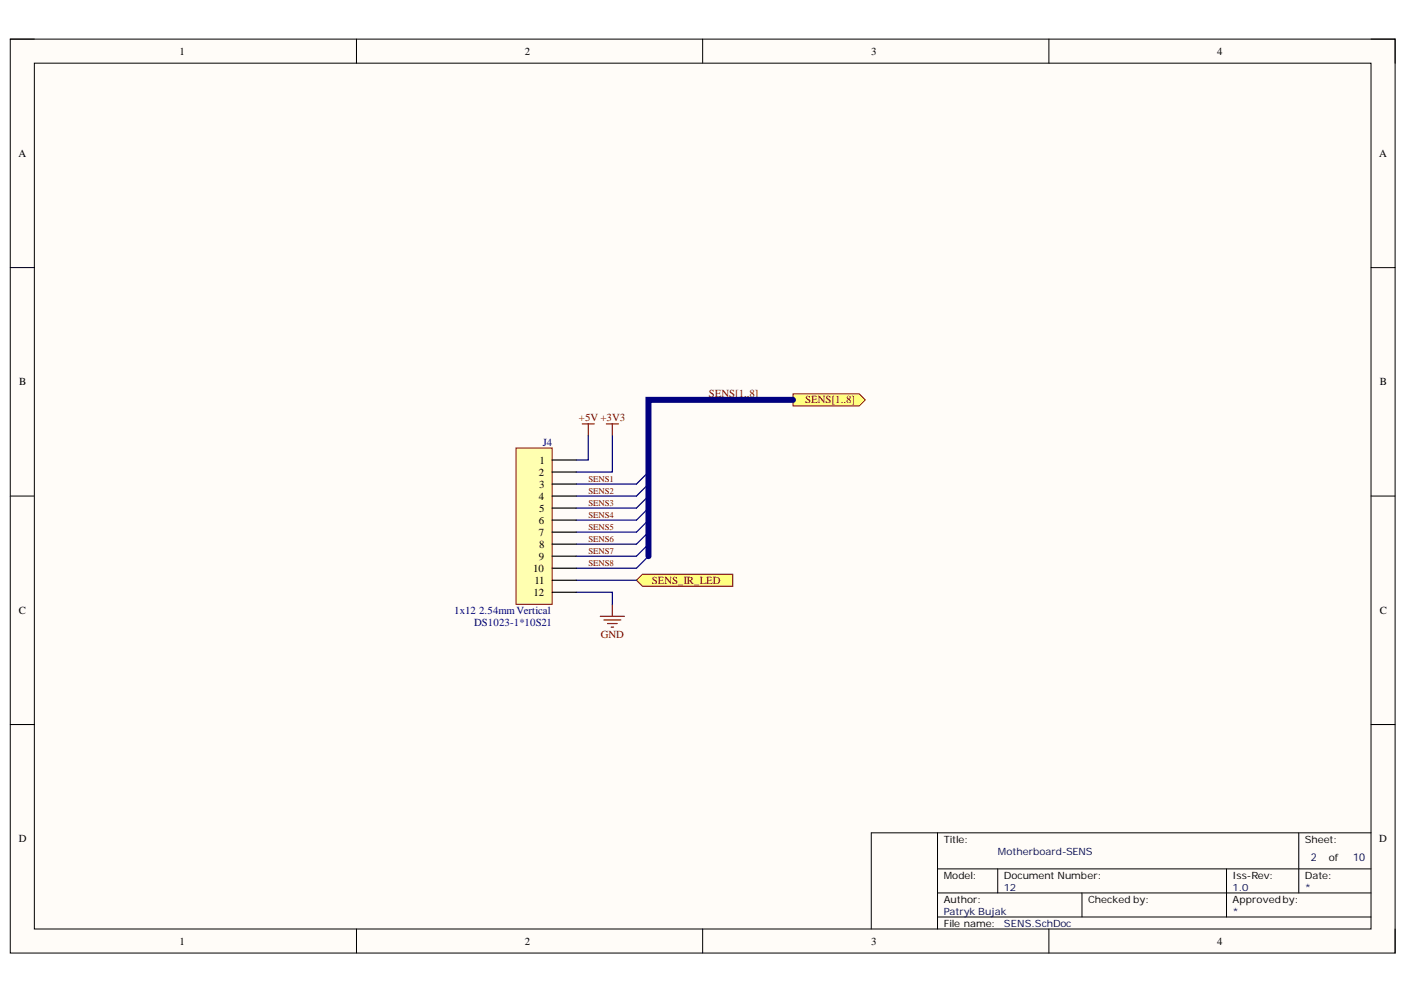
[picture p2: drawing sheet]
<svg xmlns="http://www.w3.org/2000/svg" width="297mm" height="210mm" viewBox="0 0 297 210" stroke-linecap="round" stroke-linejoin="round" font-family="sans-serif">
<defs><g id="words">
<g font-size="2.3">
<text x="37.9" y="11.6">1</text>
<text x="110.8" y="11.6">2</text>
<text x="183.9" y="11.6">3</text>
<text x="256.9" y="11.6">4</text>
<text x="3.9" y="33.1">A</text>
<text x="291.2" y="33.1">A</text>
<text x="4.1" y="81.4">B</text>
<text x="291.3" y="81.4">B</text>
<text x="113.8" y="100.4">2</text>
<text x="113.9" y="97.9">1</text>
<text x="113.8" y="105.5">4</text>
<text x="113.8" y="103">3</text>
<text x="113.8" y="110.6">6</text>
<text x="113.8" y="113.1">7</text>
<text x="113.8" y="108">5</text>
<text x="113.8" y="118.2">9</text>
<text x="113.8" y="115.7">8</text>
<text x="112.6" y="120.7">10</text>
<text x="112.7" y="125.8">12</text>
<text x="112.8" y="123.3">11</text>
<text x="4" y="129.6">C</text>
<text x="291.3" y="129.6">C</text>
<text x="4" y="177.8">D</text>
<text x="291.2" y="177.8">D</text>
<text x="37.9" y="199.5">1</text>
<text x="110.8" y="199.5">2</text>
<text x="183.9" y="199.5">3</text>
<text x="256.9" y="199.5">4</text>
</g>
<g font-size="2.3" fill="#800000">
<text x="149.6" y="83.9">SENS[1..8]</text>
<text x="122.2" y="89">+5V +3V3</text>
<text x="170" y="85.2">SENS[1..8]</text>
<text x="137.6" y="123.3">SENS_IR_LED</text>
<text x="126.9" y="134.7">GND</text>
</g>
<g font-size="2.3" fill="#000080">
<text x="114.6" y="94.1">J4</text>
<text x="95.9" y="129.6">1x12</text>
<text x="101.1" y="129.6">2.54mmVertical</text>
<text x="100.1" y="132.1">DS1023-1*10S21</text>
</g>
<g font-size="2.3" fill="#000e4f">
<text x="276.7" y="181.7">2</text>
<text x="285.7" y="181.7">10</text>
</g>
<g font-size="2.1">
<text x="199.3" y="177.9">Title:</text>
<text x="275.5" y="177.9">Sheet:</text>
<text x="199.3" y="185.5">Model:</text>
<text x="211.9" y="185.5">Document Number:</text>
<text x="260.2" y="185.5">Iss-Rev:</text>
<text x="275.5" y="185.5">Date:</text>
<text x="280.5" y="181.7">of</text>
<text x="199.3" y="190.6">Author:</text>
<text x="229.7" y="190.6">Checked by:</text>
<text x="260.2" y="190.6">Approvedby:</text>
<text x="199.3" y="195.7">File name:</text>
</g>
<g font-size="2.1" fill="#000e4f">
<text x="210.7" y="180.5">Motherboard-SENS</text>
<text x="211.9" y="188.1">12</text>
<text x="260.2" y="188.1">1.0</text>
<text x="275.5" y="188.1">*</text>
<text x="199.3" y="193.2">Patryk Bujak</text>
<text x="211.9" y="195.7">SENS.SchDoc</text>
<text x="260.2" y="193.2">*</text>
</g>
<g font-size="1.9" fill="#800000">
<text x="124.2" y="101.8">SENS1</text>
<text x="124.2" y="106.9">SENS3</text>
<text x="124.2" y="104.3">SENS2</text>
<text x="124.2" y="109.4">SENS4</text>
<text x="124.2" y="111.9">SENS5</text>
<text x="124.2" y="114.5">SENS6</text>
<text x="124.2" y="117">SENS7</text>
<text x="124.2" y="119.5">SENS8</text>
</g>
</g></defs>
<path d="M2.2 8.3h292.3v193h-292.3z" fill-rule="evenodd" fill="#fffcf8"/>
<path d="M2.2 8.3h292.3v193h-292.3z" fill="none" stroke="#000" stroke-width=".21"/>
<path d="M7.3 13.3h282.1v182.9h-282.1z" fill-rule="evenodd" fill="#fffcf8"/>
<g fill="none" stroke="#000" stroke-width=".21">
<path d="M2.2 8.3h5.1M7.3 13.3h282.1v182.9h-282.1zM75.3 8.3v5M148.3 8.3v5M221.4 8.3v5M289.4 8.3h5.1v5M2.2 56.5h5.1M289.4 56.5h5.1M2.2 104.8h5.1M289.4 104.8h5.1M2.2 153h5.1M289.4 153h5.1"/>
<path d="M197.9 175.9v20.3M274.2 175.9v12.7M289.4 175.9h-105.5v20.3M75.3 196.2v5.1M148.3 196.2v5.1M197.9 183.5h91.5M197.9 188.6h91.5M197.9 193.6h91.5M210.6 183.5v5.1M221.4 196.2v5.1M228.4 188.6v5M258.9 183.5v10.1"/>
<path d="M294.5 196.2v5.1"/>
</g>
<path d="M167.4 83.2h14l1.3 1.2-1.3 1.3h-14z" fill-rule="evenodd" fill="#ffff80"/>
<path d="M167.4 83.2h14l1.3 1.2-1.3 1.3h-14z" fill="none" stroke="#800000" stroke-width=".21"/>
<path d="M122.9 89.5h2.6M124.2 89.5v2.6M126.7 130.2h5.1M127.5 130.9h3.6M128.3 131.7h2M129 132.4h.5M129.3 127.6v2.6" fill="none" stroke="#800000" stroke-width=".25"/>
<path d="M134.4 122.5l1.2-1.2h19.1v2.5h-19.1z" fill-rule="evenodd" fill="#ffff80"/>
<path d="M134.4 122.5l1.2-1.2h19.1v2.5h-19.1z" fill="none" stroke="#800000" stroke-width=".21"/>
<path d="M128 89.5h2.6M129.3 89.5v2.6" fill="none" stroke="#800000" stroke-width=".25"/>
<path d="M124.2 92.1v5h-2.5M129.3 92.1v7.6h-7.6M136.9 99.7l-2.5 2.5h-12.7M136.9 117.5l-2.5 2.5h-12.7M136.9 114.9l-2.5 2.6h-12.7M136.9 112.4l-2.5 2.5h-12.7M136.9 109.8l-2.5 2.6h-12.7M136.9 107.3l-2.5 2.5h-12.7M136.9 104.8l-2.5 2.5h-12.7M136.9 102.2l-2.5 2.6h-12.7M121.7 125.1h7.6v2.5M121.7 122.5h12.7" fill="none" stroke="#000080" stroke-width=".25"/>
<path d="M167.4 84.4h-30.5v33.1" fill="none" stroke="#000080" stroke-width="1.3"/>
<path d="M108.9 94.6h7.7v33h-7.7z" fill-rule="evenodd" fill="#ffffb0"/>
<path d="M108.9 94.6h7.7v33h-7.7z" fill="none" stroke="#800000" stroke-width=".21"/>
<path d="M116.6 97.1h5.1M116.6 99.7h5.1M116.6 102.2h5.1M116.6 104.8h5.1M116.6 107.3h5.1M116.6 109.8h5.1M116.6 112.4h5.1M116.6 114.9h5.1M116.6 117.5h5.1M116.6 120h5.1M116.6 122.5h5.1M116.6 125.1h5.1" fill="none" stroke="#000" stroke-width=".25"/>
<use href="#words"/>
</svg>
